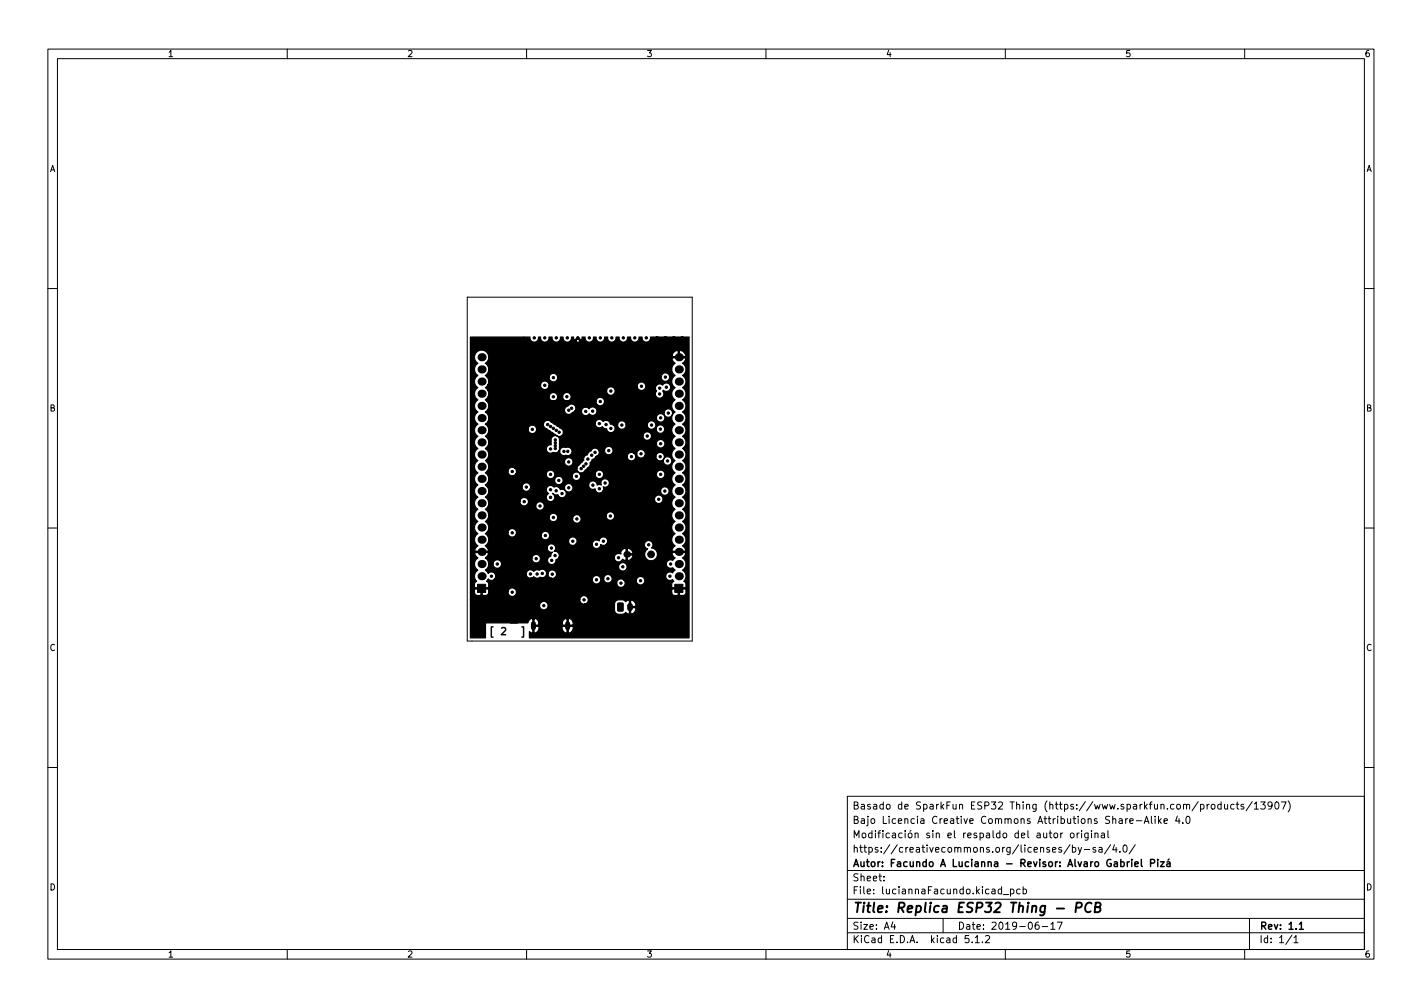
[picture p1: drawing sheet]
<svg xmlns="http://www.w3.org/2000/svg" width="297mm" height="210mm" viewBox="0 0 297 210" stroke-linecap="round" stroke-linejoin="round" font-family="sans-serif">
<defs><g id="words">
<text font-size="2.8" x="178" y="190.6">Title: Replica ESP32 Thing - PCB</text>
<g font-size="2.1">
<text x="102.4" y="132.6">[</text>
<text x="104.6" y="132.6">2</text>
<text x="109" y="132.6">]</text>
<text x="178" y="172">Bajo Licencia Creative Commons Attributions Share-Alike 4.0</text>
<text x="178" y="169">Basado de SparkFun ESP32 Thing (https://www.sparkfun.com/products/13907)</text>
<text x="178" y="178">https://creativecommons.org/licenses/by-sa/4.0/</text>
<text x="178" y="175">Modificación sin el respaldo del autor original</text>
<text x="178" y="184">Sheet:</text>
<text x="178" y="181">Autor: Facundo A Lucianna - Revisor: Alvaro Gabriel Pizá</text>
<text x="178" y="186.7">File: luciannaFacundo.kicad_pcb</text>
<text x="178" y="196.9">KiCad E.D.A. kicad 5.1.2</text>
<text x="178" y="194.1">Size: A4</text>
<text x="200" y="194.1">Date: 2019-06-17</text>
<text x="263" y="194.1">Rev: 1.1</text>
<text x="263" y="196.9">Id: 1/1</text>
</g>
<g font-size="1.8">
<text x="35" y="11.9">1</text>
<text x="85" y="11.9">2</text>
<text x="135" y="11.9">3</text>
<text x="185" y="11.9">4</text>
<text x="235" y="11.9">5</text>
<text x="285" y="11.9">6</text>
<text x="10.3" y="35.9">A</text>
<text x="285.3" y="35.9">A</text>
<text x="10.3" y="85.9">B</text>
<text x="285.3" y="85.9">B</text>
<text x="10.3" y="135.9">C</text>
<text x="285.3" y="135.9">C</text>
<text x="10.3" y="185.9">D</text>
<text x="285.3" y="185.9">D</text>
<text x="35" y="199.9">1</text>
<text x="85" y="199.9">2</text>
<text x="135" y="199.9">3</text>
<text x="185" y="199.9">4</text>
<text x="235" y="199.9">5</text>
<text x="285" y="199.9">6</text>
</g>
</g></defs>
<g fill="none" stroke="#000" stroke-width=".21">
<path d="M10 10.2h277v190.1h-277zM12 12.2h273v186.1h-273zM60 10.2v2M110 10.2v2M160 10.2v2M210 10.2v2M260 10.2v2M10 60.2h2M97.6 62h47v71.8h-47zM285 60.2h2M10 110.2h2M285 110.2h2"/>
<path d="M10 160.2h2M177 166.3h108v32h-108zM220.3 174l.3-.1 .3 .3v.4l-.3 .3h-.3l-.2-.3zM221.6 173.9v1M222 173.9l-.4 .3M223.5 176.4l-1.3 1.9M223.7 174l.4-.1 .3 .3v.4l-.3 .3h-.4l-.1-.3zM224 177l.4-.1 .3 .3-.1 .7h-.6M224 176.4v1.5M225 173.9v1M225.2 176.9l.4 1M225.4 173.9l-.4 .3"/>
<path d="M225.9 176.9l-.5 1.4-.2 .1M225.9 173.4v.2M225.9 173.9v1M226.5 177.4h1.1M227.3 173.9v1.2l-.3 .3h-.4M227.3 174l-.4-.1-.3 .3 .1 .7h.6M228 173.4v.2M228 173.9v1M228.7 174.1l.2-.2 .4 .1 .1 .9M228.7 173.9v1M228.9 177l-.4-.1-.2 .2 .1 .3 .5 .1v.4h-.6M229.6 177h.5l.1 .9"/>
<path d="M230.1 174h.5l.1 .9M230.2 177.3l-.5 .1-.2 .2 .2 .3h.5M230.7 174.3l-.5 .1-.2 .2 .2 .3h.5M231.4 173.4v1.3l.2 .2M232 176.4l-1.3 1.9M232.8 176.4l-.4 1h1M233.1 176.9v1M233.9 177.8v.1M234.7 176.6l.2-.2a.8 .8 0 0 1 .6 .8 .8 .8 0 0 1-.6 .7l-.2-.1-.1-.4zM235.6 170.9l-.5 .3M236 171.4l.7-.1-.1-.3-.4-.1-.2 .2 .1 .8h.5M237.1 176.4l-1.2 1.9"/>
<path d="M237.4 171.4h1.1M239 171.9l.5-1.5 .5 1.5M239.1 171.5h.8M240.5 170.4v1.3l.2 .2M241.3 170.4v.2M241.3 170.9v1M242 170.4v1.5M242.1 171.4l.5 .5M242.6 170.9l-.6 .6M243.1 171.4l.8-.1-.1-.3-.4-.1-.3 .2 .1 .8h.6M245.9 170.4l-.3 1h.9M246.3 170.9v1"/>
<path d="M247.1 171.8v.1M247.9 170.6l.2-.2a.8 .8 0 0 1 .5 .8 .8 .8 0 0 1-.5 .7l-.2-.1-.2-.4zM252.1 167.9v1M252.6 167.9l-.5 .3M253.1 168l.4-.1 .3 .3v.4l-.3 .3h-.4l-.1-.3zM255.1 168l-.5-.1-.2 .3 .1 .7h.6M255.1 167.4v1.5M255.8 167.9l.1 1h.3l.2-.1M256.4 167.9v1M257.8 168l-.4-.1-.3 .3 .1 .7h.6M258.2 167.9h.6M258.4 167.4v1.3l.4 .2"/>
<path d="M259.8 168l-.4-.1-.2 .2 .1 .3 .5 .1v.4h-.6M261.6 167.4l-1.3 1.9M262 167.9l.4-.5v1.5M262 168.9h.9M263.4 167.4h.9l-.5 .6 .4 .1v.7l-.2 .1-.6-.1M265.7 168.1l-.3 .3h-.3l-.2-.3 .1-.6 .4-.1 .2 .2a.99 .99 0 0 1-.3 1.3h-.3M266.4 167.6l.2-.2a.8 .8 0 0 1 .6 .8 .8 .8 0 0 1-.6 .7l-.2-.1-.1-.4zM267.6 167.4h1l-.6 1.5M269.1 167.2a1.72 1.72 0 0 1 0 2.3M285 160.2h2M60 198.3v2M110 198.3v2"/>
<path d="M160 198.3v2M177 194.8h108M177 191.8h108M177 187.8h108M177 181.8h108M184.6 183.8v.1M184.6 183v.1M186.5 192.5l-.4 1h1M186.9 193v1M197 191.8v3M202.4 195.3h-.8v.7l.2-.1 .5 .1 .1 .2v.5l-.3 .1-.5-.1M203.1 196.7v.1"/>
<path d="M203.7 195.8l.4-.5v1.5M203.7 196.8h.9M205.2 196.7v.1M205.9 195.5l.5-.2 .3 .5-.9 1h.9M209.2 185.7l-.4-.1-.3 .3 .1 .7h.6M209.2 185.1v1.5M209.6 186.8h1.1M210 198.3v2M211.1 185.7l.4-.1 .3 .3-.2 .7h-.5M211.1 185.6v1.5M213.1 185.7l-.5-.1-.2 .3 .1 .7h.6M213.7 185.7l.4-.1 .3 .3-.1 .7h-.6"/>
<path d="M213.7 185.1v1.5M216.9 192.5l-.4 .1a1.01 1.01 0 0 0 0 1.4l.5-.1 .1-.5-.3-.3-.4 .1-.2 .2M217.7 193.5h1.2M219.5 193l.4-.5v1.5M219.5 194h.9M220.9 192.5h1l-.7 1.5M260 198.3v2M261 191.8v6.5M269.9 195.3l-1.3 1.9M270.3 195.8l.4-.5v1.5M270.3 196.8h.8"/>
</g>
<g fill="none" stroke="#000" stroke-width=".3">
<path d="M235.9 179.9l-.4 .3M236.4 179.4v.2M236.4 179.9v1M238.4 179.4v1.3l.2 .2M241.8 179.4v.2M241.8 179.9v1M242.4 179.9h.8l-.8 1h.8M244.2 179.4l-.2 .2M237.1 180.4l.7-.1-.1-.3-.4-.1-.2 .2v.8h.6M240.3 180.2l.8-.1 .1-.2-.1-.3-.8-.2v1.5M243.8 180h.5l.1 .9M244.4 180.3l-.5 .1-.2 .2 .2 .3h.5"/>
<path d="M271.4 193l.4-.5v1.5M271.4 194h.9"/>
</g>
<path d="M224.8 189.5h.7l.3-.2a.51 .51 0 0 0-.1-.8h-.8l-.2 2M228 188.7a.88 .88 0 0 0-1-.1 .88 .88 0 0 0-.3 1 .69 .69 0 0 0 .3 .8 .69 .69 0 0 0 .8-.1M228.8 189.4h.7l.3-.2 .1-.4-.1-.2-.9-.1-.2 2h.7l.3-.2a.53 .53 0 0 0 0-.8l-.2-.1" fill="none" stroke="#000" stroke-width=".4"/>
<g fill="#000" stroke="#000" stroke-width=".21">
<path d="M99.8 122h1.6v1.7h-1.6zM129.1 125.9l1.1 .1-.1 1.6-1.1-.1zM140.9 122h1.7v1.7h-1.7z"/>
<circle cx="98.7" cy="71" r=".25"/>
<circle cx="98.7" cy="72.2" r=".25"/>
<circle cx="99.7" cy="71" r=".25"/>
<circle cx="99.7" cy="72.2" r=".25"/>
<circle cx="101" cy="71" r=".25"/>
<circle cx="101" cy="72.2" r=".25"/>
<circle cx="102.2" cy="75.5" r=".25"/>
<circle cx="102.2" cy="73.5" r=".25"/>
<circle cx="102.2" cy="71" r=".25"/>
<circle cx="102.3" cy="72.2" r=".25"/>
<circle cx="102.5" cy="78.7" r=".25"/>
<circle cx="102.5" cy="77.7" r=".25"/>
<circle cx="103.5" cy="78.7" r=".25"/>
<circle cx="103.5" cy="75.5" r=".25"/>
<circle cx="103.5" cy="73.5" r=".25"/>
<circle cx="103.5" cy="77.7" r=".25"/>
<circle cx="103.5" cy="71" r=".25"/>
<circle cx="103.5" cy="72.2" r=".25"/>
<circle cx="105" cy="78.7" r=".25"/>
<circle cx="105" cy="75.5" r=".25"/>
<circle cx="105" cy="73.5" r=".25"/>
<circle cx="105" cy="77.7" r=".25"/>
<circle cx="105" cy="71" r=".25"/>
<circle cx="105" cy="72.2" r=".25"/>
<circle cx="106.5" cy="78.7" r=".25"/>
<circle cx="106.5" cy="75.5" r=".25"/>
<circle cx="106.5" cy="73.5" r=".25"/>
<circle cx="106.5" cy="77.7" r=".25"/>
<circle cx="106.5" cy="71" r=".25"/>
<circle cx="106.5" cy="72.2" r=".25"/>
<circle cx="108" cy="73.5" r=".25"/>
<circle cx="108" cy="77.7" r=".25"/>
<circle cx="108" cy="79" r=".25"/>
<circle cx="108" cy="71" r=".25"/>
<circle cx="108" cy="72.2" r=".25"/>
<circle cx="109.7" cy="73.5" r=".25"/>
<circle cx="109.7" cy="77.7" r=".25"/>
<circle cx="109.7" cy="74.5" r=".25"/>
<circle cx="109.7" cy="71" r=".25"/>
<circle cx="109.7" cy="76" r=".25"/>
<circle cx="109.7" cy="72.2" r=".25"/>
<circle cx="109.7" cy="79.2" r=".25"/>
<circle cx="111.2" cy="73.5" r=".25"/>
<circle cx="111.2" cy="74.5" r=".25"/>
<circle cx="111.2" cy="78" r=".25"/>
<circle cx="111.2" cy="76" r=".25"/>
<circle cx="111.3" cy="72.2" r=".25"/>
<circle cx="111.3" cy="79.2" r=".25"/>
<circle cx="111.6" cy="70.5" r=".25"/>
<circle cx="112.7" cy="74.7" r=".25"/>
<circle cx="112.7" cy="73.5" r=".25"/>
<circle cx="112.7" cy="72.2" r=".25"/>
<circle cx="113.8" cy="70.5" r=".25"/>
<circle cx="114.2" cy="74.7" r=".25"/>
<circle cx="114.2" cy="73.5" r=".25"/>
<circle cx="114.3" cy="76.2" r=".25"/>
<circle cx="114.3" cy="72.2" r=".25"/>
<circle cx="115.6" cy="78.8" r=".25"/>
<circle cx="115.7" cy="74.7" r=".25"/>
<circle cx="115.7" cy="73.5" r=".25"/>
<circle cx="115.7" cy="72.2" r=".25"/>
<circle cx="116.2" cy="70.5" r=".25"/>
<circle cx="117.2" cy="78.3" r=".25"/>
<circle cx="117.2" cy="74.7" r=".25"/>
<circle cx="117.2" cy="73.5" r=".25"/>
<circle cx="117.3" cy="72.2" r=".25"/>
<circle cx="118.5" cy="70.5" r=".25"/>
<circle cx="118.7" cy="78.7" r=".25"/>
<circle cx="118.7" cy="74.7" r=".25"/>
<circle cx="118.7" cy="73.5" r=".25"/>
<circle cx="118.7" cy="76.2" r=".25"/>
<circle cx="118.7" cy="77.2" r=".25"/>
<circle cx="118.7" cy="72.2" r=".25"/>
<circle cx="120" cy="78.7" r=".25"/>
<circle cx="120" cy="74.7" r=".25"/>
<circle cx="120" cy="76.2" r=".25"/>
<circle cx="120" cy="77.2" r=".25"/>
<circle cx="120.2" cy="73.5" r=".25"/>
<circle cx="120.2" cy="72.2" r=".25"/>
<circle cx="120.7" cy="70.5" r=".25"/>
<circle cx="121" cy="78.7" r=".25"/>
<circle cx="121" cy="77.2" r=".25"/>
<circle cx="121.5" cy="73.5" r=".25"/>
<circle cx="121.5" cy="76.2" r=".25"/>
<circle cx="122.2" cy="78.5" r=".25"/>
<circle cx="122.2" cy="77.2" r=".25"/>
<circle cx="123.1" cy="70.5" r=".25"/>
<circle cx="123.2" cy="72.2" r=".25"/>
<circle cx="123.6" cy="73.4" r=".25"/>
<circle cx="123.7" cy="74.7" r=".25"/>
<circle cx="124" cy="80" r=".25"/>
<circle cx="124.7" cy="78.7" r=".25"/>
<circle cx="124.7" cy="77.5" r=".25"/>
<circle cx="124.7" cy="74.7" r=".25"/>
<circle cx="124.7" cy="73.5" r=".25"/>
<circle cx="124.7" cy="76" r=".25"/>
<circle cx="124.7" cy="72.2" r=".25"/>
<circle cx="125.2" cy="80" r=".25"/>
<circle cx="125.4" cy="70.5" r=".25"/>
<circle cx="126.5" cy="78.7" r=".25"/>
<circle cx="126.5" cy="77.5" r=".25"/>
<circle cx="126.5" cy="74.7" r=".25"/>
<circle cx="126.5" cy="73.5" r=".25"/>
<circle cx="126.5" cy="76" r=".25"/>
<circle cx="126.5" cy="72.2" r=".25"/>
<circle cx="127.8" cy="70.5" r=".25"/>
<circle cx="128.2" cy="78.7" r=".25"/>
<circle cx="128.2" cy="74.7" r=".25"/>
<circle cx="128.2" cy="77.5" r=".25"/>
<circle cx="128.2" cy="73.5" r=".25"/>
<circle cx="128.2" cy="80" r=".25"/>
<circle cx="128.2" cy="76" r=".25"/>
<circle cx="128.3" cy="72.2" r=".25"/>
<circle cx="130" cy="74.7" r=".25"/>
<circle cx="130" cy="73.5" r=".25"/>
<circle cx="130" cy="72.2" r=".25"/>
<circle cx="130.2" cy="70.5" r=".25"/>
<circle cx="130.4" cy="78.4" r=".25"/>
<circle cx="131.8" cy="74.7" r=".25"/>
<circle cx="131.8" cy="73.5" r=".25"/>
<circle cx="131.8" cy="72.2" r=".25"/>
<circle cx="132.6" cy="70.5" r=".25"/>
<circle cx="133.8" cy="74.7" r=".25"/>
<circle cx="133.8" cy="73.5" r=".25"/>
<circle cx="133.8" cy="76" r=".25"/>
<circle cx="133.8" cy="72.2" r=".25"/>
<circle cx="135" cy="70.5" r=".25"/>
<circle cx="135.5" cy="74.7" r=".25"/>
<circle cx="135.5" cy="73.5" r=".25"/>
<circle cx="135.5" cy="76" r=".25"/>
<circle cx="135.5" cy="72.2" r=".25"/>
<circle cx="136" cy="79.2" r=".25"/>
<circle cx="137.2" cy="70.5" r=".25"/>
<circle cx="137.2" cy="77.5" r=".25"/>
<circle cx="137.2" cy="79.7" r=".25"/>
<circle cx="137.2" cy="74.7" r=".25"/>
<circle cx="137.2" cy="73.5" r=".25"/>
<circle cx="137.2" cy="76" r=".25"/>
<circle cx="137.2" cy="72.2" r=".25"/>
<circle cx="138" cy="78.2" r=".25"/>
<circle cx="139" cy="78.7" r=".25"/>
<circle cx="139" cy="70.5" r=".25"/>
<circle cx="139" cy="77.5" r=".25"/>
<circle cx="139" cy="74.7" r=".25"/>
<circle cx="139" cy="73.5" r=".25"/>
<circle cx="139" cy="76" r=".25"/>
<circle cx="139" cy="72.2" r=".25"/>
<circle cx="140.8" cy="70.5" r=".25"/>
<circle cx="140.8" cy="72.2" r=".25"/>
<circle cx="142.5" cy="70.5" r=".25"/>
<circle cx="142.5" cy="72.2" r=".25"/>
<circle cx="102.7" cy="80.7" r=".25"/>
<circle cx="104" cy="80.7" r=".25"/>
<circle cx="105.5" cy="80.7" r=".25"/>
<circle cx="106.7" cy="80.7" r=".25"/>
<circle cx="107" cy="96.8" r=".25"/>
<circle cx="107" cy="98.4" r=".25"/>
<circle cx="107" cy="88.2" r=".25"/>
<circle cx="107.1" cy="84.7" r=".25"/>
<circle cx="109.2" cy="81" r=".25"/>
<circle cx="110.5" cy="81" r=".25"/>
<circle cx="111.2" cy="89.6" r=".25"/>
<circle cx="112" cy="81.2" r=".25"/>
<circle cx="113.8" cy="80.4" r=".25"/>
<circle cx="114.4" cy="88.6" r=".25"/>
<circle cx="115" cy="93.7" r=".25"/>
<circle cx="115" cy="99" r=".25"/>
<circle cx="115" cy="89" r=".25"/>
<circle cx="115.4" cy="94.8" r=".25"/>
<circle cx="115.6" cy="82.8" r=".25"/>
<circle cx="115.6" cy="89.4" r=".25"/>
<circle cx="116" cy="91.8" r=".25"/>
<circle cx="116" cy="92.4" r=".25"/>
<circle cx="116" cy="93" r=".25"/>
<circle cx="116" cy="93.6" r=".25"/>
<circle cx="116.2" cy="89.8" r=".25"/>
<circle cx="116.8" cy="90.2" r=".25"/>
<circle cx="117.8" cy="94.2" r=".25"/>
<circle cx="118.4" cy="82.8" r=".25"/>
<circle cx="118.6" cy="94.2" r=".25"/>
<circle cx="118.8" cy="96.4" r=".25"/>
<circle cx="118.8" cy="85.6" r=".25"/>
<circle cx="119.4" cy="85.2" r=".25"/>
<circle cx="119.6" cy="91" r=".25"/>
<circle cx="119.6" cy="88.2" r=".25"/>
<circle cx="119.6" cy="89.6" r=".25"/>
<circle cx="120.4" cy="99.4" r=".25"/>
<circle cx="121.2" cy="91" r=".25"/>
<circle cx="121.2" cy="88.2" r=".25"/>
<circle cx="121.2" cy="89.6" r=".25"/>
<circle cx="121.4" cy="97.8" r=".25"/>
<circle cx="121.9" cy="97.3" r=".25"/>
<circle cx="122.2" cy="84.7" r=".25"/>
<circle cx="122.2" cy="83.5" r=".25"/>
<circle cx="122.2" cy="82" r=".25"/>
<circle cx="122.4" cy="85.9" r=".25"/>
<circle cx="122.4" cy="96.8" r=".25"/>
<circle cx="122.8" cy="95.8" r=".25"/>
<circle cx="122.8" cy="91" r=".25"/>
<circle cx="122.8" cy="89.6" r=".25"/>
<circle cx="122.8" cy="88.2" r=".25"/>
<circle cx="123.6" cy="95" r=".25"/>
<circle cx="123.7" cy="82" r=".25"/>
<circle cx="123.8" cy="85.8" r=".25"/>
<circle cx="124.3" cy="94.4" r=".25"/>
<circle cx="125.2" cy="88.4" r=".25"/>
<circle cx="125.2" cy="99" r=".25"/>
<circle cx="125.4" cy="83.8" r=".25"/>
<circle cx="126.2" cy="80.3" r=".25"/>
<circle cx="126.4" cy="86.4" r=".25"/>
<circle cx="126.6" cy="88.6" r=".25"/>
<circle cx="127.2" cy="94.1" r=".25"/>
<circle cx="127.6" cy="89.4" r=".25"/>
<circle cx="127.6" cy="81.6" r=".25"/>
<circle cx="128.6" cy="96.2" r=".25"/>
<circle cx="129.2" cy="81.7" r=".25"/>
<circle cx="129.9" cy="88.7" r=".25"/>
<circle cx="131" cy="81.7" r=".25"/>
<circle cx="131.9" cy="95.3" r=".25"/>
<circle cx="132.8" cy="81.7" r=".25"/>
<circle cx="133.4" cy="84.6" r=".25"/>
<circle cx="133.9" cy="94.7" r=".25"/>
<circle cx="134" cy="80.6" r=".25"/>
<circle cx="134.5" cy="82" r=".25"/>
<circle cx="135.2" cy="91" r=".25"/>
<circle cx="136" cy="80.7" r=".25"/>
<circle cx="136" cy="92.8" r=".25"/>
<circle cx="136" cy="82" r=".25"/>
<circle cx="136.1" cy="88.7" r=".25"/>
<circle cx="137.8" cy="82.3" r=".25"/>
<circle cx="137.8" cy="81" r=".25"/>
<circle cx="137.9" cy="95.3" r=".25"/>
<circle cx="137.9" cy="89.6" r=".25"/>
<circle cx="138" cy="99" r=".25"/>
<circle cx="138" cy="87.2" r=".25"/>
<circle cx="138" cy="92.6" r=".25"/>
<circle cx="139.2" cy="80.8" r=".25"/>
<circle cx="139.4" cy="96.2" r=".25"/>
<circle cx="139.6" cy="86.2" r=".25"/>
<circle cx="103.9" cy="117.8" r=".25"/>
<circle cx="107" cy="111.2" r=".25"/>
<circle cx="107.8" cy="103.2" r=".25"/>
<circle cx="109.4" cy="117" r=".25"/>
<circle cx="109.5" cy="104.7" r=".25"/>
<circle cx="110" cy="101.7" r=".25"/>
<circle cx="110.8" cy="119.8" r=".25"/>
<circle cx="112" cy="116.6" r=".25"/>
<circle cx="112.2" cy="119.8" r=".25"/>
<circle cx="112.8" cy="105.6" r=".25"/>
<circle cx="113.3" cy="119.7" r=".25"/>
<circle cx="113.3" cy="114.3" r=".25"/>
<circle cx="113.9" cy="117.1" r=".25"/>
<circle cx="113.9" cy="111.8" r=".25"/>
<circle cx="115" cy="102.2" r=".25"/>
<circle cx="115" cy="103.8" r=".25"/>
<circle cx="115.2" cy="114.4" r=".25"/>
<circle cx="115.3" cy="117" r=".25"/>
<circle cx="115.4" cy="119.9" r=".25"/>
<circle cx="115.6" cy="108" r=".25"/>
<circle cx="116" cy="116" r=".25"/>
<circle cx="116.2" cy="102.5" r=".25"/>
<circle cx="116.7" cy="100.3" r=".25"/>
<circle cx="117.4" cy="103" r=".25"/>
<circle cx="118.8" cy="101.8" r=".25"/>
<circle cx="119" cy="110" r=".25"/>
<circle cx="119.7" cy="113" r=".25"/>
<circle cx="119.8" cy="114.8" r=".25"/>
<circle cx="120.4" cy="106.2" r=".25"/>
<circle cx="120.5" cy="108.3" r=".25"/>
<circle cx="121.6" cy="101.8" r=".25"/>
<circle cx="123.9" cy="101.3" r=".25"/>
<circle cx="124.6" cy="113.6" r=".25"/>
<circle cx="125.2" cy="102" r=".25"/>
<circle cx="126.1" cy="113" r=".25"/>
<circle cx="126.4" cy="100.8" r=".25"/>
<circle cx="127.5" cy="107.7" r=".25"/>
<circle cx="127.8" cy="103.4" r=".25"/>
<circle cx="129.2" cy="116.4" r=".25"/>
<circle cx="130.1" cy="118.3" r=".25"/>
<circle cx="130.6" cy="102" r=".25"/>
<circle cx="135.5" cy="113.7" r=".25"/>
<circle cx="136" cy="115.7" r=".7"/>
<circle cx="137.6" cy="104.2" r=".25"/>
<circle cx="138.9" cy="102.5" r=".25"/>
<circle cx="140.1" cy="117.8" r=".25"/>
<circle cx="102.7" cy="120.3" r=".25"/>
<circle cx="107" cy="123.6" r=".25"/>
<circle cx="111" cy="120.8" r=".25"/>
<circle cx="113.6" cy="126.4" r=".25"/>
<circle cx="115" cy="120.8" r=".25"/>
<circle cx="116.4" cy="125.6" r=".25"/>
<circle cx="119" cy="120.8" r=".25"/>
<circle cx="122" cy="125.2" r=".25"/>
<circle cx="123.3" cy="120.8" r=".25"/>
<circle cx="124.6" cy="121" r=".25"/>
<circle cx="127" cy="120.8" r=".25"/>
<circle cx="128.6" cy="122" r=".25"/>
<circle cx="129.7" cy="121.8" r=".25"/>
<circle cx="133.8" cy="121.2" r=".25"/>
<circle cx="139.9" cy="120.3" r=".25"/>
</g>
<path d="M131.6 126.5v.5" fill="none" stroke="#000" stroke-width="1.2"/>
<g fill="#000">
<circle cx="100.6" cy="74.6" r=".85"/>
<circle cx="100.6" cy="77.1" r=".85"/>
<circle cx="100.6" cy="79.7" r=".85"/>
<circle cx="141.8" cy="74.6" r=".85"/>
<circle cx="141.8" cy="77.1" r=".85"/>
<circle cx="141.8" cy="79.7" r=".85"/>
<circle cx="100.6" cy="87.3" r=".85"/>
<circle cx="100.6" cy="94.9" r=".85"/>
<circle cx="100.6" cy="89.8" r=".85"/>
<circle cx="100.6" cy="97.4" r=".85"/>
<circle cx="100.6" cy="100" r=".85"/>
<circle cx="100.6" cy="82.2" r=".85"/>
<circle cx="100.6" cy="84.7" r=".85"/>
<circle cx="100.6" cy="92.4" r=".85"/>
<circle cx="141.8" cy="92.4" r=".85"/>
<circle cx="141.8" cy="82.2" r=".85"/>
<circle cx="141.8" cy="84.7" r=".85"/>
<circle cx="141.8" cy="94.9" r=".85"/>
<circle cx="141.8" cy="100" r=".85"/>
<circle cx="141.8" cy="89.8" r=".85"/>
<circle cx="141.8" cy="87.3" r=".85"/>
<circle cx="141.8" cy="97.4" r=".85"/>
<circle cx="100.6" cy="112.7" r=".85"/>
<circle cx="100.6" cy="102.5" r=".85"/>
<circle cx="100.6" cy="110.1" r=".85"/>
<circle cx="100.6" cy="107.6" r=".85"/>
<circle cx="100.6" cy="105.1" r=".85"/>
<circle cx="100.6" cy="117.8" r=".85"/>
<circle cx="100.6" cy="115.2" r=".85"/>
<circle cx="130.9" cy="115.7" r=".7"/>
<circle cx="141.8" cy="115.2" r=".85"/>
<circle cx="141.8" cy="102.5" r=".85"/>
<circle cx="141.8" cy="107.6" r=".85"/>
<circle cx="141.8" cy="110.1" r=".85"/>
<circle cx="141.8" cy="112.7" r=".85"/>
<circle cx="141.8" cy="105.1" r=".85"/>
<circle cx="141.8" cy="117.8" r=".85"/>
<circle cx="100.6" cy="120.3" r=".85"/>
<circle cx="141.8" cy="120.3" r=".85"/>
</g>
<path d="M111.4 130.2v.9M118.6 130.2v.9" fill="none" stroke="#000" stroke-width="1.1"/>
<path d="M109.4 70.6l1.2 1.2h9.2l.4 .4M123.2 72.2l.4-.4h13.3l.3 .4" fill="none" stroke="#000" stroke-width=".75"/>
<path d="M98.3 70.4l12.4 .1a.89 .89 0 0 0 .9 .9 .89 .89 0 0 0 .9-1l.4 .1a.89 .89 0 0 0 .9 .9 .89 .89 0 0 0 .9-1l.6 .1a.89 .89 0 0 0 .9 .9 .89 .89 0 0 0 .9-1l.5 .1a.89 .89 0 0 0 .5 .9 .89 .89 0 0 0 1.1-.3h1.1v.2l.3 .1 .5-.1v-.2l-.4-.4-.4 .4h-1.1l.2-.7h.4l.1 .6h.2l.6-.6 .6 .6h.2l.1-.6h.6a.89 .89 0 0 0 .9 1 .89 .89 0 0 0 .9-1l.5 .1a.89 .89 0 0 0 .9 .9 .89 .89 0 0 0 .9-1l.6 .1a.89 .89 0 0 0 .9 .9 .89 .89 0 0 0 .9-1l.6 .1a.89 .89 0 0 0 .9 .9 .89 .89 0 0 0 .9-1l.6 .1a.89 .89 0 0 0 .9 .9 .89 .89 0 0 0 .9-1l.6 .1a.89 .89 0 0 0 .9 .9 .89 .89 0 0 0 .9-1h8v62.8h-33.3v-1.3l.5 .3 .2-.1v-1.3h.3v1.3l.1 .1 .7-.6 .2-.8h4.8l.1 .6 .2 .4a.57 .57 0 0 0 .7 .3v-1.3h.3v1.3l.2 .1 .7-.6 .1-.8h-8.4v-1.6h.3v1.3h1v-.4h4.8v.4h1v-1.3h.3v1.3h1v-.6l-.2-.4a.78 .78 0 0 0-1.1-.3 .84 .84 0 0 0-1 .9h-4.8l-.3-.6a.78 .78 0 0 0-1-.3 .83 .83 0 0 0-1 .9h-8.9v3.1h-3.1v-6.8h14.4v.1a.89 .89 0 0 0 1.4 .7 .89 .89 0 0 0 0-1.5 .89 .89 0 0 0-1.4 .7h-14.4v-1.2h22.8v.1a.88 .88 0 0 0 1 .8h6.3v1.3a.89 .89 0 0 0 .8 .9l.9-.1 .6-.3 .6 .3 .2-.1v-1.2h.2v1.2l.2 .1a1.23 1.23 0 0 0 .9-1.3h-1.3v-1.5h.2v1.2h1.1v-.3a1.01 1.01 0 0 0-1.3-.9l-.3-.1-.5 .3-.6-.3-.9-.1a.89 .89 0 0 0-.8 .9h-6.3h.2a.89 .89 0 0 0 .3-1.5 .89 .89 0 0 0-1.5 .6h-22.8v-1.5h.8l.1 .4 .3 .2h.8l.2-.1v-1.2h.2v1.2l.2 .1h.5a.66 .66 0 0 0 .7-.7h4v.1a.89 .89 0 0 0 .9 .8 .89 .89 0 0 0 .9-.8h32.4l.1 .4 .3 .2h.8l.2-.1v-1.2h.2v1.2l.2 .1h.5a.64 .64 0 0 0 .7-.6v-.6l-.2-.1h-2.6l-.2 .1v.6h-32.4a.89 .89 0 0 0-.8-.9 .89 .89 0 0 0-1 .8h-4v-.5l-.2-.1h-2.6l-.2 .1v.6h-.8v-5.9h.8l.1 .5 .6 .8a1.49 1.49 0 0 0-.2 2.3l-.5 .5v.7l.2 .1h2.6l.2-.1v-.7l-.5-.5 .4-.5 .1 .1a.88 .88 0 0 0 1.2 0h20.4v.1a.89 .89 0 0 0 1.1 .8 .89 .89 0 0 0 .6-1.2h.7v.2a.88 .88 0 0 0 1.2 .8h1.5v.1a.89 .89 0 0 0 1.3 .8 .89 .89 0 0 0 .3-1.4h2.5v.1a.89 .89 0 0 0 1.4 .7 .89 .89 0 0 0 0-1.5 .89 .89 0 0 0-1.4 .7l-2.6-.1a.89 .89 0 0 0-1.5 .6h-1.5l.1-.1a.88 .88 0 0 0 .2-1.4h11.5v.2a.89 .89 0 0 0 1.4 .6l.3 .4-.5 .5v.7l.2 .1h2.6l.2-.1v-.7l-.5-.5a1.48 1.48 0 0 0-.2-2.4 1.48 1.48 0 0 0 0-2.5l.3-.3a.67 .67 0 0 0 .2-.8h-2.6l-.1 .2 .1 .4 .5 .5-.4 .4a.92 .92 0 0 0-1.3 .5 .92 .92 0 0 0 .5 1.2l.7-.1 .5 .5-.5 .6-.1-.1a.89 .89 0 0 0-1.3 .7l-11.5-.1a.89 .89 0 0 0-1.5 .6h-.7v-.1a.89 .89 0 0 0-1-.4 .89 .89 0 0 0-.7 .8h-20.4l.2-.6-.1-.6h6.5a.89 .89 0 0 0 .6 .9 .89 .89 0 0 0 1-.3 .96 .96 0 0 0 1.4 .1 .89 .89 0 0 0 1.3-.7h.3v.2a.89 .89 0 0 0 1.3 .6 .89 .89 0 0 0 0-1.5 .89 .89 0 0 0-1.3 .7h-.3v-.2a.94 .94 0 0 0-1.6-.5 .89 .89 0 0 0-1.1 .2 .89 .89 0 0 0-.9-.3 .89 .89 0 0 0-.7 .8l-6.6-.1a.89 .89 0 0 0-1.3 0l-.6-.7 .6-.7 .1-.6h.9v.2a.89 .89 0 0 0 .7 .7 .89 .89 0 0 0 .9-.3h24.6v.1a.89 .89 0 0 0 1.4 .7 .89 .89 0 0 0 0-1.5 .89 .89 0 0 0-1.4 .7l-24.5-.1a.89 .89 0 0 0-.6-1.3 .89 .89 0 0 0-1.1 .8h-.9l-.3-.8-.3-.3h9.6v.1a.89 .89 0 0 0 1.4 .7 .89 .89 0 0 0 0-1.5 .89 .89 0 0 0-1.4 .7h-9.6l-.1-.1 .6-.8-.1-.3h-2.6a.96 .96 0 0 0 .5 1.1l-.4 .4-.3 .9h-.8v-43.2h.8l.1 .6 .6 .7a1.49 1.49 0 0 0 0 2.5 1.48 1.48 0 0 0 0 2.5 1.48 1.48 0 0 0 0 2.6 1.48 1.48 0 0 0 0 2.5 1.48 1.48 0 0 0 0 2.6 1.48 1.48 0 0 0 0 2.5 1.48 1.48 0 0 0 0 2.5 1.48 1.48 0 0 0 0 2.6 1.48 1.48 0 0 0 0 2.5 1.48 1.48 0 0 0 0 2.6 1.48 1.48 0 0 0 0 2.5 1.48 1.48 0 0 0 0 2.5 1.48 1.48 0 0 0 0 2.6 1.48 1.48 0 0 0 0 2.5 1.48 1.48 0 0 0 0 2.6l-.3 .2a.67 .67 0 0 0-.2 .9h2.6l.1-.2-.2-.6h12.5a.89 .89 0 0 0 1.1 1l-.2 .3-.1 .5a.9 .9 0 0 0-.5 1.5 .9 .9 0 0 0 1.5-.5v-.2l.7-.5h11.5v.1a.89 .89 0 0 0 .8 .8 .89 .89 0 0 0 .9-.6l.6 .3 .2-.1v-1h.2v1l.3 .1 .6-.4 .3-.4-.1-.3h-1.3v-1.3h.2v1h1.1a.93 .93 0 0 0-.3-.9 .93 .93 0 0 0-1-.1 .86 .86 0 0 0-1 1h-.2a.89 .89 0 0 0-1.3 .8h-11.5v-.1a.89 .89 0 0 0-1.1-1.2 .89 .89 0 0 0-.1-1.4 .89 .89 0 0 0-1.3 .6h-12.5l-.4-.3 .4-.5 .3-.6h16.7v.2a.89 .89 0 0 0 .6 .7 .89 .89 0 0 0 .9-.2h3.4v.1a.89 .89 0 0 0 .9 .8 .89 .89 0 0 0 .9-.8 .88 .88 0 0 0 1.1 0h8l.2 .6 .5 .3-.2 .1a1.34 1.34 0 0 0 .1 2.1 1.34 1.34 0 0 0 2.1-.6 1.34 1.34 0 0 0-1.2-1.8 .89 .89 0 0 0-.2-1.4 .89 .89 0 0 0-1.3 .7h-8l.1-.1a.89 .89 0 0 0-.3-1.4 .89 .89 0 0 0-1.2 .8 .89 .89 0 0 0-1.5 .6h-3.4l.1-.2a.89 .89 0 0 0-.5-1.3 .89 .89 0 0 0-1.1 .8h-16.7l-.1-.8-.6-.7 .3-.2h4.4a.89 .89 0 0 0 .6 .9 .89 .89 0 0 0 1-.4h5.3v.2a.89 .89 0 0 0 1.4 .7 .89 .89 0 0 0 0-1.5 .89 .89 0 0 0-1.4 .6h-5.2a.89 .89 0 0 0-.5-1.3 .89 .89 0 0 0-1.2 .8h-4.4l.1-.2a1.48 1.48 0 0 0-.4-2.1l.4-.5 .2-.4h12.7a.89 .89 0 0 0 .7 .9 .89 .89 0 0 0 1.1-.6h3.1v.1a.89 .89 0 0 0 1.3 .7 .89 .89 0 0 0 .2-1.4h5.5v.1a.89 .89 0 0 0 1.4 .7 .89 .89 0 0 0 0-1.5 .89 .89 0 0 0-1.4 .7h-5.5a.89 .89 0 0 0-1.5 .6h-3.1v-.2a.89 .89 0 0 0-.8-.9 .89 .89 0 0 0-1 .8h-12.7v-1l-.6-.7 .6-.7v-.9h6.6a.88 .88 0 0 0 1.3 .9h2v.1a.89 .89 0 0 0 1.4 .7 .89 .89 0 0 0 0-1.5 .89 .89 0 0 0-1.4 .7l-2-.1a.89 .89 0 0 0 .1-1.5 .89 .89 0 0 0-1.4 .7h-6.6l-.2-.5-.4-.4a1.48 1.48 0 0 0 .4-2.2h7.3v.2a.89 .89 0 0 0 .6 .8 .89 .89 0 0 0 1-.4h3.4l.1 .5 .4 .3a.89 .89 0 0 0-.2 1.5 .89 .89 0 0 0 1.4-.3h20.9v.1a.89 .89 0 0 0 1.4 .7 .89 .89 0 0 0 0-1.5 .89 .89 0 0 0-1.4 .7l-20.8-.1a.88 .88 0 0 0-.5-1.1h.1a.87 .87 0 0 0 1 .3 .89 .89 0 0 0 1.2 .6 .89 .89 0 0 0 .5-1.2 .89 .89 0 0 0-1.2-.5l-.3-.4h1.2a.89 .89 0 0 0 1.2 .9 .89 .89 0 0 0 .3-1.5h3.6v.2a.89 .89 0 0 0 1.3 .7 .88 .88 0 0 0 .7 .8 .88 .88 0 0 0 1-.5h12v.2a.89 .89 0 0 0 1.3 .7 .89 .89 0 0 0 0-1.5 .89 .89 0 0 0-1.3 .6h-12v-.8a.89 .89 0 0 0 1.3-.6 .89 .89 0 0 0-1-1 .89 .89 0 0 0-.7 1.3l-.5-.1-.4 .1a.89 .89 0 0 0-.8-.9 .89 .89 0 0 0-.9 .8h-3.6a.89 .89 0 0 0-1.5 .6h-1.2l-.4-.2-.6 .1a.89 .89 0 0 0-.9-.3 .89 .89 0 0 0-.7 .8l-3.4-.1a.89 .89 0 0 0-.5-1.3 .89 .89 0 0 0-1.1 .8h-7.3l-.4-.3 .4-.5 .3-.6h13.7v.2a.89 .89 0 0 0 1.4 .7 .89 .89 0 0 0 0-1.5 .89 .89 0 0 0-1.4 .6h-13.7l-.1-.8-.6-.7 .4-.3h4.3a.89 .89 0 0 0 .6 .9 .89 .89 0 0 0 1-.3h6.4v.1a.89 .89 0 0 0 .8 .8 .89 .89 0 0 0 .9-.5h3.7v.1a.89 .89 0 0 0 1.2 .8 .89 .89 0 0 0 .4-1.3h3.2v.1a.89 .89 0 0 0 1 .8 .89 .89 0 0 0 .8-.9h11v.1a.89 .89 0 0 0 1.4 .7 .89 .89 0 0 0 0-1.5 .89 .89 0 0 0-1.4 .7h-11v-.2a.89 .89 0 0 0-1-.6 .89 .89 0 0 0-.8 .8l-3.2-.1a.89 .89 0 0 0-1-.3 .89 .89 0 0 0-.6 .8l-3.6-.1a.89 .89 0 0 0-.7-1.1 .89 .89 0 0 0-1.1 .8h-6.4l.2-.6-.3-.6h12.9a.93 .93 0 0 0 .8 .9 .93 .93 0 0 0 1-.6l.4-.4a.88 .88 0 0 0 .6-1.1l.2-.2a.67 .67 0 0 1 .7-.7l.4-.4h6.4a.89 .89 0 0 0 1.2 .9 .89 .89 0 0 0 .3-1.5h.5v.1a.89 .89 0 0 0 .7 .8 .89 .89 0 0 0 .9-.3h2.4v.1a.88 .88 0 0 0 1.3 .8h.3v.1a.89 .89 0 0 0 1.3 .7 .89 .89 0 0 0 0-1.5 .89 .89 0 0 0-1.3 .7l-.3-.1a.89 .89 0 0 0 .1-1.5 .89 .89 0 0 0-1.4 .7h-2.4l.1-.1a.89 .89 0 0 0-.5-1.3 .89 .89 0 0 0-1.2 .8h-.5a.89 .89 0 0 0-1.5 .6l-6.3-.1a.88 .88 0 0 0 .4-1.2h1.2v.2a.89 .89 0 0 0 1.3 .6 .89 .89 0 0 0 0-1.5 .89 .89 0 0 0-1.3 .7h-1.2l-.1-.1a.99 .99 0 0 0-1.7 .3l-.4 .3-.2 .5a.89 .89 0 0 0-.8 1.1l-1.2 1.2-.2 .5h-12.9a.89 .89 0 0 0-1.5 .6h-4.3v-.1a1.48 1.48 0 0 0-.2-1.9h16.3v.1a.89 .89 0 0 0 1.4 .7 .89 .89 0 0 0 0-1.5 .89 .89 0 0 0-1.4 .7h-16.3l-.2-.3a1.49 1.49 0 0 0 0-2.4h12.7v.1a.9 .9 0 0 0 1.5 .6 .88 .88 0 0 0 1.1-.2h.2v.1a.89 .89 0 0 0 1.3 .7 .89 .89 0 0 0 1.3-.8 .89 .89 0 0 0-1.3-.7 .89 .89 0 0 0-1.3 .7h-.2l.2-.5v-1.1h20.2v.1a.89 .89 0 0 0 1.4 .7 .89 .89 0 0 0 0-1.5 .89 .89 0 0 0-1.4 .7h-20.2v-.4a.91 .91 0 0 0-.9-1.2 .91 .91 0 0 0-.9 1.2v.7a.88 .88 0 0 0-1 .8l-12.7-.1a1.48 1.48 0 0 0 0-2.5l.6-.7 .1-.8h8.2a.89 .89 0 0 0 1.2 .9 .89 .89 0 0 0 .3-1.5 .89 .89 0 0 0-1.5 .4v.2h-8.2l-.3-.6-.4-.4h12.1v.1a1.13 1.13 0 0 0 .8 .9l1.8 1.1a.88 .88 0 0 0 1.2 .3h17v.1a.89 .89 0 0 0 1.4 .7 .89 .89 0 0 0 0-1.5 .89 .89 0 0 0-1.4 .7l-16.9-.1a.96 .96 0 0 0 .2-.9 .96 .96 0 0 0-.7-.7l-1.3-.9h8.7a.89 .89 0 0 0 .5 .9 .89 .89 0 0 0 1-.2l.4 .3 .5 .1a.89 .89 0 0 0 1.4 .7 .89 .89 0 0 0-.1-1.5h1v.1a.89 .89 0 0 0 1 .8 .89 .89 0 0 0 .8-.9h4.4v.1a.89 .89 0 0 0 1.4 .7h.5v.2a.89 .89 0 0 0 1.3 .7 .89 .89 0 0 0 0-1.6 .89 .89 0 0 0-1.3 .7h-.5l.1-.1a.89 .89 0 0 0-.2-1.4 .89 .89 0 0 0-1.3 .7h-4.4v-.2a.89 .89 0 0 0-1-.6 .89 .89 0 0 0-.8 .8l-1.5-.1a.89 .89 0 0 0-.6-.8 .89 .89 0 0 0-.9 .2 .89 .89 0 0 0-1-.4 .89 .89 0 0 0-.7 .8h-8.7l-.3-.2a.95 .95 0 0 0-1-.4 .95 .95 0 0 0-.8 .8h-12.1l.6-.7 .1-.7h35a.89 .89 0 0 0 1.2 .9 .89 .89 0 0 0 .3-1.5 .89 .89 0 0 0-1.5 .4v.2h-35l-.3-.7-.4-.5 .4-.4h16.1v.1a.95 .95 0 0 0 .8 .8 .95 .95 0 0 0 1-.4l.4-.3h1.4v.2a.89 .89 0 0 0 .6 .8 .89 .89 0 0 0 1-.4 .88 .88 0 0 0 1.5-.2h14.1v.1a.89 .89 0 0 0 1.4 .7 .89 .89 0 0 0 0-1.5 .89 .89 0 0 0-1.4 .7l-14-.1a.89 .89 0 0 0-.5-1.1 .89 .89 0 0 0-1.1 .4 .89 .89 0 0 0-1-.4 .89 .89 0 0 0-.6 .8h-1.4l.1-.1a.93 .93 0 0 0-.4-1.3 .93 .93 0 0 0-1.3 .4l-.4 .3-.2 .5h-16.1l.3-.9-.4-1h22.8v.2a.89 .89 0 0 0 1.4 .7 .89 .89 0 0 0 0-1.5 .89 .89 0 0 0-1.4 .6h-22.8l-.3-.2 .6-.7h12.7a.89 .89 0 0 0 .9 .9 .89 .89 0 0 0 .9-1h1v.2a.89 .89 0 0 0 1.4 .7 .89 .89 0 0 0 0-1.5 .89 .89 0 0 0-1.4 .6h-1v-.1a.89 .89 0 0 0-1-.6 .89 .89 0 0 0-.8 .8h-12.7l.1-.6-.2-.6h24.8v.1a.89 .89 0 0 0 .7 .8 .89 .89 0 0 0 .9-.3h8.6v.2a.92 .92 0 0 0 1.3 .7 .92 .92 0 0 0 .3-1.5l.1-.1a.89 .89 0 0 0 1.3-.1 .89 .89 0 0 0-.2-1.3 .89 .89 0 0 0-1.3 .3 .92 .92 0 0 0-1.2 0 .92 .92 0 0 0-.1 1.3l-.2 .5h-8.6a.89 .89 0 0 0-.4-1.4 .89 .89 0 0 0-1.2 .8h-24.8l-.5-.7 .5-.5h11a.89 .89 0 0 0 .8 .9 .89 .89 0 0 0 1-.7h18.4v.1a.89 .89 0 0 0 1.4 .7 .89 .89 0 0 0 0-1.5 .89 .89 0 0 0-1.4 .7l-18.4-.1a.89 .89 0 0 0-.8-.9 .89 .89 0 0 0-1 .8h-11l.2-.7-.3-.9h12.9v.1a.89 .89 0 0 0 1 .8 .89 .89 0 0 0 .8-1h21.6v.1a.89 .89 0 0 0 1.4 .7 .89 .89 0 0 0 0-1.5 .89 .89 0 0 0-1.4 .7l-21.6-.1a.89 .89 0 0 0-1-.6 .89 .89 0 0 0-.8 .8h-12.9l-.4-.4 .4-.4 .3-.9h38.2l.1 .6 .6 .7a1.49 1.49 0 0 0 0 2.5 1.48 1.48 0 0 0 0 2.6 1.48 1.48 0 0 0 0 2.5 1.48 1.48 0 0 0 0 2.6 1.48 1.48 0 0 0 0 2.5 1.48 1.48 0 0 0 0 2.5 1.48 1.48 0 0 0 0 2.6 1.48 1.48 0 0 0 0 2.5 1.48 1.48 0 0 0 0 2.6 1.48 1.48 0 0 0 0 2.5 1.48 1.48 0 0 0 0 2.5 1.48 1.48 0 0 0 0 2.6 1.48 1.48 0 0 0 0 2.5 1.48 1.48 0 0 0 0 2.6l-.3 .2a.67 .67 0 0 0-.2 .9h2.6l.1-.4-.6-.8a1.49 1.49 0 0 0 0-2.5 1.48 1.48 0 0 0 0-2.5 1.48 1.48 0 0 0 0-2.6 1.48 1.48 0 0 0 0-2.5 1.48 1.48 0 0 0 0-2.5 1.48 1.48 0 0 0 0-2.6 1.48 1.48 0 0 0 0-2.5 1.48 1.48 0 0 0 0-2.6 1.48 1.48 0 0 0 0-2.5 1.48 1.48 0 0 0 0-2.5 1.48 1.48 0 0 0 0-2.6 1.48 1.48 0 0 0 0-2.5 1.48 1.48 0 0 0 0-2.6 1.48 1.48 0 0 0 0-2.5 1.48 1.48 0 0 0 0-2.5l.3-.3a.67 .67 0 0 0 .2-.9h-2.6l-.1 .2 .1 .5 .5 .5-.4 .4-.3 .8h-38.2l-.3-.8-.4-.4a1.47 1.47 0 0 0 .6-1.7h38.4l.1 .3h1.2v-1.2h.2v1.2h1.2l.1-.3a1.22 1.22 0 0 0-1.5-.9 1.12 1.12 0 0 0-1.3 .9h-38.4v-.2a1.49 1.49 0 0 0-1.7-.9 1.49 1.49 0 0 0-1.2 1.5h-.8z" fill="#000" stroke="#000" stroke-width=".25"/>
<use href="#words"/>
</svg>
